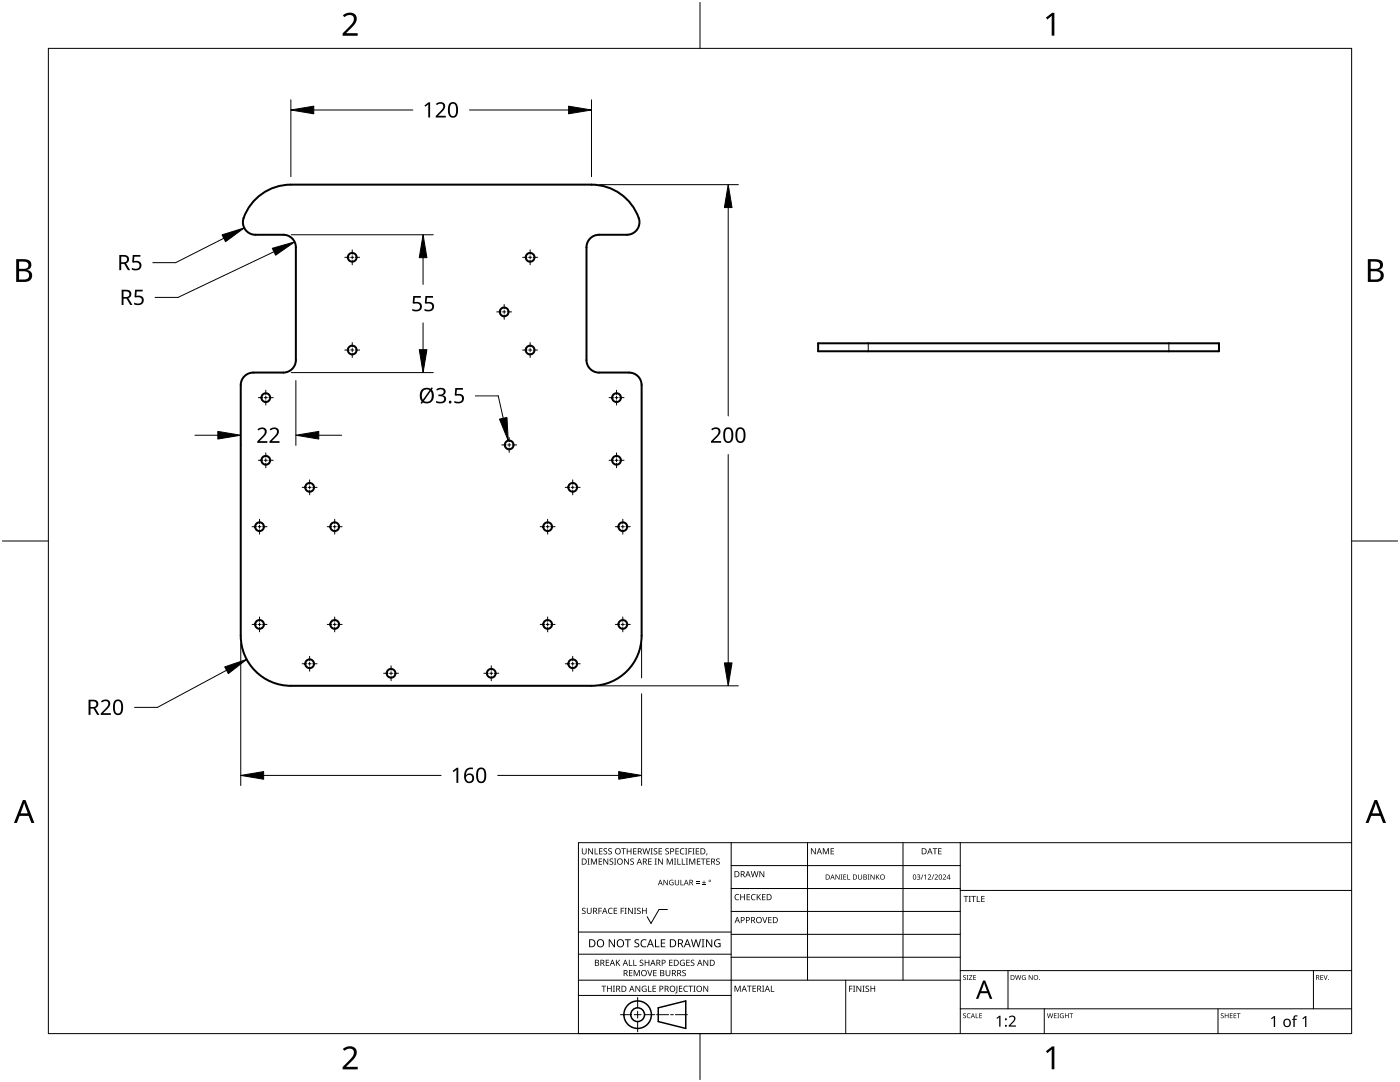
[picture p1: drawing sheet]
<svg xmlns="http://www.w3.org/2000/svg" width="279mm" height="216mm" viewBox="0 0 279 216" stroke-linecap="round" stroke-linejoin="round" font-family="sans-serif">
<g fill="none" stroke="#000" stroke-width=".4">
<path d="M51 39.7a10 10 0 0 1 7-2.9h60a9.7 9.7 0 0 1 9.6 7.5 2.5 2.5 0 0 1-2.5 2.5h-5.6a2.5 2.5 0 0 0-2.5 2.5v22.5a2.5 2.5 0 0 0 2.5 2.5h6a2.5 2.5 0 0 1 2.5 2.5v50a10 10 0 0 1-10 10h-60a10 10 0 0 1-10-10v-50a2.5 2.5 0 0 1 2.5-2.5h6a2.5 2.5 0 0 0 2.5-2.5v-22.5a2.5 2.5 0 0 0-2.5-2.5h-5.5a2.5 2.5 0 0 1-2.4-3.3 10 10 0 0 1 2.4-3.8zM163.3 68.5h80v1.6h-80z"/>
<circle cx="70.3" cy="51.3" r=".88"/>
<circle cx="105.8" cy="51.3" r=".88"/>
<circle cx="53" cy="79.3" r=".88"/>
<circle cx="70.3" cy="69.8" r=".88"/>
<circle cx="100.6" cy="62.2" r=".88"/>
<circle cx="105.8" cy="69.8" r=".88"/>
<circle cx="123" cy="79.3" r=".88"/>
<circle cx="53" cy="91.8" r=".88"/>
<circle cx="61.8" cy="97.2" r=".88"/>
<circle cx="101.6" cy="88.8" r=".88"/>
<circle cx="114.3" cy="97.2" r=".88"/>
<circle cx="123" cy="91.8" r=".88"/>
<circle cx="51.8" cy="105.1" r=".88"/>
<circle cx="66.8" cy="105.1" r=".88"/>
<circle cx="109.3" cy="105.1" r=".88"/>
<circle cx="124.3" cy="105.1" r=".88"/>
<circle cx="51.8" cy="124.6" r=".88"/>
<circle cx="61.8" cy="132.4" r=".88"/>
<circle cx="66.8" cy="124.6" r=".88"/>
<circle cx="78" cy="134.3" r=".88"/>
<circle cx="98" cy="134.3" r=".88"/>
<circle cx="109.3" cy="124.6" r=".88"/>
<circle cx="114.3" cy="132.4" r=".88"/>
<circle cx="124.3" cy="124.6" r=".88"/>
</g>
<path d="M173.3 68.5v1.6M233.3 68.5v1.6" fill="none" stroke="#000" stroke-width=".2"/>
<path d="M9.7 9.7h260v196.5h-260z" fill="none" stroke="#000" stroke-width=".2"/>
<path d="M139.7 .5v9.2M.5 108h9.2M269.7 108h9.2M139.7 206.2v9.2" fill="none" stroke="#000" stroke-width=".2"/>
<g fill="#000">
<path d="M68.4 3.1a1.64 1.64 0 0 1 2.8 .4 2.52 2.52 0 0 1-1.2 2.2l-.9 .9h2.3v.5h-3v-.4l1.2-1.2a1.95 1.95 0 0 0 .9-2.2 1.23 1.23 0 0 0-1.8 .1zM208.7 3.5l1.3-.9h.4v4.5h-.5v-4l-.9 .8zM68.4 209.3a1.64 1.64 0 0 1 2.8 .4 2.52 2.52 0 0 1-1.2 2.2l-.9 1h2.3v.5h-3v-.5l1.2-1.2a1.95 1.95 0 0 0 .9-2.1 1.23 1.23 0 0 0-1.8 .1zM208.7 209.8l1.3-1h.4v4.6h-.5v-4l-.9 .7z"/>
<path d="M3.2 51.7h1.3a1.28 1.28 0 0 1 1.7 1.3 1.04 1.04 0 0 1-.8 .9 1.23 1.23 0 0 1 1 1.5 1.23 1.23 0 0 1-1.6 .9h-1.6zM3.8 54.1v1.7h.9a.86 .86 0 0 0 1.1-.9 .86 .86 0 0 0-1.1-.8zM3.8 52.2v1.4h.8a.78 .78 0 0 0 1.1-.7 .78 .78 0 0 0-1.1-.7z"/>
<path d="M273 51.7h1.3a1.28 1.28 0 0 1 1.7 1.3 1.04 1.04 0 0 1-.9 .9 1.23 1.23 0 0 1 1 1.5 1.23 1.23 0 0 1-1.5 .9h-1.6zM273.6 54.1v1.7h.9a.86 .86 0 0 0 1.1-.9 .86 .86 0 0 0-1.2-.8zM273.6 52.2v1.4h.8a.78 .78 0 0 0 1-.7 .78 .78 0 0 0-1.1-.7z"/>
<path d="M4.6 159.6h.5l1.8 4.6h-.6l-.6-1.4h-1.8l-.5 1.4h-.6zM4.8 160.2l-.7 2.1h1.4z"/>
<path d="M274.3 159.6h.5l1.8 4.6h-.6l-.5-1.4h-1.8l-.6 1.4h-.6zM274.6 160.2l-.7 2.1h1.4z"/>
</g>
<g fill="none" stroke="#000" stroke-width=".2">
<path d="M145.9 168.1v38.1h-30.5v-38.1h154.3M145.9 172.7h45.7M145.9 177.3h45.7M161.2 168.1v27.5M180.2 168.1v27.5M191.6 168.1v38.1M191.6 177.7h78.1M115.4 198.6h30.5M115.4 195.6h76.2M115.4 190.4h30.5M115.4 186h30.5M127.3 199v2.1"/>
<path d="M133.2 181.5h-1.7l-1.6 2.8-.7-1.4M145.9 181.9h45.7M145.9 186.4h45.7M145.9 191h45.7M168.8 195.6v10.6M191.6 193.7h78.1M201.2 193.7v7.6M262.1 193.7v7.6M123.8 202.5h2.1M126.6 202.5h1.3M127.3 201.8v1.4M127.3 203.8v2.1"/>
<path d="M128.6 202.5h2.1M131 202.5h2.4M133.8 202.5h.6M134.8 202.5h2.4M191.6 201.3h78.1M208.4 201.3v4.9M243.1 201.3v4.9"/>
</g>
<g fill="#000">
<path d="M116.1 169.3h.2v.8a.32 .32 0 0 0 .3 .3 .32 .32 0 0 0 .3-.3v-.8h.2v.8a.47 .47 0 0 1-.5 .4 .47 .47 0 0 1-.5-.5zM117.3 171.3h.4l-.1 .1v1l.1 .1h-.4l.1-.1v-1zM117.4 169.3h.2l.6 1v-1h.1v1.2h-.1l-.7-1v1h-.1zM117.9 171.3h.3l.3 1 .4-1h.2v1.2h-.1v-1l-.4 1h-.1l-.4-1v1h-.2zM118.7 169.3h.1v1h.6v.2h-.7zM119.5 171.3h.7v.1h-.6v.4h.5v.2h-.5v.4h.6v.1h-.7zM119.6 169.3h.6v.1h-.5v.4h.5v.1h-.5v.4h.5v.2h-.6zM120.5 169.4l.4-.1h.3l-.1 .1a.25 .25 0 0 0-.4-.1 .25 .25 0 0 0 0 .4 .4 .4 0 0 1 .5 .3 .4 .4 0 0 1-.3 .5 .4 .4 0 0 1-.5-.2h.2a.27 .27 0 0 0 .4-.1 .27 .27 0 0 0-.3-.3l-.2-.2zM120.4 171.3h.2l.6 1v-1h.2v1.2h-.2l-.6-1v1h-.2zM121.4 169.4l.5-.1h.2v.1a.25 .25 0 0 0-.4-.1 .25 .25 0 0 0 0 .4 .4 .4 0 0 1 .4 .3 .4 .4 0 0 1-.2 .5 .4 .4 0 0 1-.5-.2h.1a.27 .27 0 0 0 .5-.1 .27 .27 0 0 0-.4-.3l-.2-.2zM121.7 171.4l.4-.1 .3 .1-.1 .1a.25 .25 0 0 0-.4-.1 .25 .25 0 0 0 0 .4 .4 .4 0 0 1 .5 .3 .4 .4 0 0 1-.3 .5 .4 .4 0 0 1-.5-.3l.2 .1a.27 .27 0 0 0 .4-.2 .27 .27 0 0 0-.3-.3l-.2-.2zM122.5 171.3h.5l-.2 .1v1l.2 .1h-.5l.2-.1v-1z"/>
<path d="M124 169.3h.9v.1h-.4v1.1h-.1v-1.1h-.4zM124.6 171.3h.1l.7 1v-1h.1v1.2h-.2l-.6-1v1h-.1zM125.1 169.3h.1v.5h.7v-.5h.1v1.2h-.1v-.6h-.7v.6h-.1zM125.8 171.4l.5-.1 .2 .1v.1a.25 .25 0 0 0-.4-.1 .25 .25 0 0 0 0 .4 .4 .4 0 0 1 .4 .3 .4 .4 0 0 1-.2 .5 .4 .4 0 0 1-.5-.3l.1 .1a.27 .27 0 0 0 .5-.2 .27 .27 0 0 0-.4-.3l-.2-.2zM126.4 169.3h.6v.1h-.5v.4h.5v.1h-.5v.4h.5v.2h-.6zM128.2 169.3h.2l.2 1 .3-1h.2l.2 1 .3-1h.1l-.3 1.2h-.1l-.3-1.1-.3 1.1h-.2zM129.4 171.3h.6v.1h-.5v.4h.5v.2h-.5v.4h.5v.1h-.6zM129.8 169.3h.5l-.2 .1v1l.2 .1h-.5l.2-.1v-1zM130.7 171.3h.4l-.1 .1v1l.1 .1h-.4l.1-.1v-1zM130.5 169.4l.4-.1h.3l-.1 .1a.25 .25 0 0 0-.4-.1 .25 .25 0 0 0 0 .4 .4 .4 0 0 1 .5 .3 .4 .4 0 0 1-.3 .5 .4 .4 0 0 1-.5-.2h.2a.27 .27 0 0 0 .4-.1 .27 .27 0 0 0-.3-.3l-.2-.2zM131.4 169.3h.7v.1h-.5v.4h.5v.1h-.5v.4h.5v.2h-.7zM131.3 171.3h.2l.7 1-.1-1h.2v1.2h-.2l-.6-1v1h-.2z"/>
<path d="M132.4 175.6h.2l.6 .9v-.9h.1v1h-.2l-.6-.9v.9h-.1zM132.8 169.4l.4-.1h.3l-.1 .1a.25 .25 0 0 0-.3-.1 .25 .25 0 0 0 0 .4 .4 .4 0 0 1 .4 .3 .4 .4 0 0 1-.3 .5 .4 .4 0 0 1-.4-.2h.1a.27 .27 0 0 0 .5-.1 .27 .27 0 0 0-.4-.3l-.2-.2zM133.1 171.3h.2l.4 1 .4-1h.2v1.2h-.2v-1l-.4 1h-.1l-.4-1v1h-.1zM133.7 175.7l.5-.2 .2 .1v.1a.45 .45 0 0 0-.7 .4 .45 .45 0 0 0 .6 .4v-.3h-.2v-.1h.3v.5a.6 .6 0 0 1-.8-.1 .6 .6 0 0 1 .1-.8zM134.5 171.3h.4l-.1 .1v1l.1 .1h-.4l.2-.1v-1zM135.2 171.3h.1v1.1h.6v.1h-.7zM134.8 169.3h.7v.1h-.6v.4h.5v.1h-.5v.4h.6v.2h-.7zM134.7 175.6h.1v.7a.28 .28 0 0 0 .3 .2 .28 .28 0 0 0 .3-.2v-.7h.1v.7a.42 .42 0 0 1-.4 .4 .42 .42 0 0 1-.4-.4zM135.8 175.6h.1v.9h.5v.1h-.6zM136.1 171.3h.1v1.1h.6v.1h-.7zM135.8 169.4l.5-.2 .3 .1-.1 .1a.49 .49 0 0 0-.7 .5 .49 .49 0 0 0 .8 .4 .52 .52 0 0 1-.7 .1 .52 .52 0 0 1-.2-.6zM136.7 169.3h.5l-.2 .1v1l.2 .1h-.5l.2-.1v-1z"/>
<path d="M136.9 171.3h.4l-.1 .1v1l.1 .1h-.4l.1-.1v-1zM137.4 169.3h.7v.1h-.6v.4h.5v.2h-.5v.5h-.1zM137.5 171.3h.3l.3 1 .4-1h.3v1.2h-.2v-1l-.4 1h-.1l-.4-1v1h-.2zM138.2 169.3h.4l-.1 .1v1l.1 .1h-.4l.1-.1v-1zM138.9 176.2h.7v.1h-.7zM138.9 175.9h.7v.1h-.7zM138.9 169.3h.6v.1h-.5v.4h.5v.1h-.5v.4h.5v.2h-.6zM139.1 171.3h.7v.1h-.6v.4h.5v.2h-.5v.4h.6v.1h-.7zM140.1 176.5h.8v.1h-.8zM139.9 171.3h.9v.1h-.4v1.1h-.1v-1.1h-.4zM140.4 175.7h.2v.3h.3v.2h-.3v.3h-.2v-.3h-.3v-.2h.3zM141 170.3h.2l-.3 .4z"/>
<path d="M141 171.3h.7v.1h-.6v.4h.5v.2h-.5v.4h.6v.1h-.7zM143 171.4l.4-.1 .2 .1v.1a.25 .25 0 0 0-.4-.1 .25 .25 0 0 0 0 .4 .4 .4 0 0 1 .5 .3 .4 .4 0 0 1-.3 .5 .4 .4 0 0 1-.5-.3l.2 .1a.27 .27 0 0 0 .4-.2 .27 .27 0 0 0-.3-.3l-.3-.2zM146.8 178.6l.4-.2 .3 .1v.1a.49 .49 0 0 0-.7 .4 .49 .49 0 0 0 .7 .5 .52 .52 0 0 1-.7 0 .52 .52 0 0 1-.2-.6zM147.7 178.4h.2v.5h.6v-.5h.2v1.2h-.2v-.5h-.6v.5h-.2zM149 178.4h.7v.1h-.5v.4h.4v.2h-.4v.4h.5v.1h-.7zM150 178.6l.5-.2 .3 .1-.1 .1a.49 .49 0 0 0-.7 .4 .49 .49 0 0 0 .8 .5 .52 .52 0 0 1-.7 0 .52 .52 0 0 1-.2-.6zM149.8 173.8h.2l.2 1.1 .3-1.1h.2l.3 1.1 .2-1.1h.2l-.3 1.2h-.2l-.3-1-.3 1h-.1zM151 178.4h.2v.6l.5-.6h.2l-.5 .5 .5 .7h-.2l-.4-.6-.1 .6h-.2zM151.6 173.8h.1l.7 1v-1h.1v1.2h-.2l-.6-1v1h-.1zM152.1 178.4h.7v.1h-.6v.4h.5v.2h-.5v.4h.6v.1h-.7zM161.8 169.3h.2l.7 1v-1h.1v1.2h-.2l-.6-1v1h-.2zM164.2 169.3h.2l.4 .9 .4-.9h.2v1.2h-.1v-1.1l-.4 1.1h-.1l-.4-1.1v1.1h-.2z"/>
<path d="M165.8 169.3h.6v.1h-.5v.4h.5v.1h-.5v.4h.5v.2h-.6zM166.7 174.5h.2l.5 .8v-.8h.2v1h-.2l-.5-.8v.8h-.2zM167.7 174.5h.4l-.1 .1v.8l.1 .1h-.4l.2-.1v-.8zM168.3 174.5h.6v.1h-.5v.3h.5v.1h-.5v.4h.5v.1h-.6zM169.1 174.5h.1v.9h.5v.1h-.6zM171.3 174.5h.1v.7a.26 .26 0 0 0 .3 .2 .26 .26 0 0 0 .2-.2v-.7h.1v.7a.39 .39 0 0 1-.3 .3 .39 .39 0 0 1-.4-.3zM173.2 174.5h.3l-.1 .1v.8l.1 .1h-.3l.1-.1v-.8zM173.7 174.5h.2l.5 .8v-.8h.1v1h-.1l-.6-.8v.8h-.1zM174.8 174.5h.1v.5l.6-.5-.4 .4 .5 .6h-.2l-.4-.5-.1 .5h-.1zM183 174.6a.32 .32 0 0 1 .5-.1 .32 .32 0 0 1 0 .5h-.1a.32 .32 0 0 1 .2 .4 .32 .32 0 0 1-.5 .1l-.1-.1a.26 .26 0 0 0 .4 .1 .26 .26 0 0 0 0-.4l-.3-.2a.23 .23 0 0 0 .4 0 .23 .23 0 0 0-.1-.4 .23 .23 0 0 0-.3 .2zM184.1 174.5h.2l-.4 1h-.1zM184.4 174.7l.4-.2v1h-.1v-.9l-.2 .2z"/>
<path d="M185.2 174.6a.37 .37 0 0 1 .6 0 .37 .37 0 0 1-.3 .6l-.2 .2h.5v.1h-.6l.2-.4a.27 .27 0 0 0 .3-.3 .27 .27 0 0 0-.4-.2zM186.3 174.5h.1l-.4 1h-.1zM186.1 169.3h.9v.1h-.3v1.1h-.2v-1.1h-.4zM186.5 174.6a.37 .37 0 0 1 .6 0 .37 .37 0 0 1-.2 .6l-.2 .2h.5v.1h-.7l.3-.4a.27 .27 0 0 0 .3-.3 .27 .27 0 0 0-.4-.2zM187.2 169.3h.7v.1h-.5v.4h.5v.1h-.5v.4h.5v.2h-.7zM188.2 174.6a.37 .37 0 0 1 .6 0 .37 .37 0 0 1-.3 .6l-.2 .2h.5v.1h-.7l.3-.4a.27 .27 0 0 0 .3-.3 .27 .27 0 0 0-.4-.2zM192.3 178.8h.9v.1h-.3v1.1h-.2v-1.1h-.4zM193.3 178.8h.5l-.2 .1v1l.2 .1h-.5l.2-.1v-1zM193.8 178.8h1v.1h-.4v1.1h-.2v-1.1h-.4zM194.9 178.8h.2v1.1h.5v.1h-.7zM195.8 178.8h.7v.1h-.5v.4h.5v.1h-.5v.5h.5v.1h-.7zM116.2 181.3l.4-.2 .3 .1-.1 .1a.25 .25 0 0 0-.4-.1 .25 .25 0 0 0 0 .4 .4 .4 0 0 1 .5 .3 .4 .4 0 0 1-.3 .5 .4 .4 0 0 1-.5-.2h.2a.27 .27 0 0 0 .4-.1 .27 .27 0 0 0-.3-.3l-.2-.2z"/>
<path d="M117.1 181.1h.2v.8a.32 .32 0 0 0 .3 .3 .32 .32 0 0 0 .3-.3v-.8h.2v.8a.47 .47 0 0 1-.5 .5 .47 .47 0 0 1-.5-.5zM119.4 181.1h.7v.2h-.5v.4h.5v.1h-.5v.6h-.2zM120 196.7h1v.1h-.4v1.1h-.2v-1.1h-.4zM120.9 191.5h.7v.1h-.6v.4h.5v.2h-.5v.4h.6v.1h-.7zM121.5 181.3l.4-.2 .4 .1-.1 .1a.49 .49 0 0 0-.7 .5 .49 .49 0 0 0 .7 .4 .52 .52 0 0 1-.6 .1 .52 .52 0 0 1-.3-.6zM121.1 196.7h.2v.5h.6v-.5h.2v1.2h-.2v-.6h-.6v.6h-.2zM121.5 187.4h.2l.9 1.3v-1.3h.1v1.6h-.2l-.8-1.3v1.3h-.2zM122.3 196.7h.4l-.1 .1v1l.1 .1h-.4l.2-.1v-1zM122.5 181.1h.7v.2h-.6v.4h.5v.1h-.5v.4h.6v.2h-.7zM122.9 191.5h.2v.6l.5-.6h.2l-.5 .5 .5 .7h-.2l-.4-.6-.1 .6h-.2zM123.9 181.1h.6v.2h-.5v.4h.5v.1h-.5v.6h-.1zM124.7 181.1h.4l-.2 .2v.9l.2 .2h-.4l.1-.2v-.9z"/>
<path d="M124.7 187.4h1.2v.2h-.5v1.4h-.2v-1.4h-.5zM125.5 191.5h.2v1.1h.5v.1h-.7zM125.5 193.6h.7v.1h-.5v.4h.5v.1h-.5v.4h.5v.2h-.7zM125.3 181.1h.2l.7 1.1-.1-1.1h.2v1.3h-.2l-.6-1v1h-.2zM126.4 191.5h.1v1.1h.6v.1h-.7zM126.5 181.1h.5l-.2 .2v.9l.2 .2h-.5l.2-.2v-.9zM126.5 193.6h.2l.4 1 .4-1h.2v1.2h-.2v-1.1l-.4 1.1h-.1l-.4-1.1v1.1h-.1zM126.7 187.6l.3-.2 .6 .1-.2 .1a.33 .33 0 0 0-.6 .2 .33 .33 0 0 0 .4 .4 .47 .47 0 0 1 .4 .6 .47 .47 0 0 1-.7 .2h-.3v-.2h.2a.35 .35 0 0 0 .6-.2 .35 .35 0 0 0-.5-.4l-.3-.2zM126.8 196.7h.2l.6 1v-1h.2v1.2h-.2l-.7-1 .1 1h-.2zM127.2 181.3l.4-.2 .3 .1-.1 .1a.25 .25 0 0 0-.4-.1 .25 .25 0 0 0 0 .4 .4 .4 0 0 1 .5 .3 .4 .4 0 0 1-.3 .5 .4 .4 0 0 1-.5-.2h.2a.27 .27 0 0 0 .4-.1 .27 .27 0 0 0-.3-.3l-.2-.2zM127.7 191.6l.4-.1 .3 .1-.1 .1a.25 .25 0 0 0-.3-.1 .25 .25 0 0 0 0 .4 .4 .4 0 0 1 .4 .3 .4 .4 0 0 1-.3 .5 .4 .4 0 0 1-.4-.3l.1 .1a.27 .27 0 0 0 .5-.2 .27 .27 0 0 0-.4-.3l-.2-.2zM128 187.6l.6-.2 .4 .1-.1 .2a.63 .63 0 0 0-.9 .5 .63 .63 0 0 0 1 .6v.2a.83 .83 0 0 1-1.1-.3 .83 .83 0 0 1 .1-1.1z"/>
<path d="M128.2 196.8l.6-.1 .2 .1v.1a.5 .5 0 0 0-.8 .4 .5 .5 0 0 0 .7 .5v-.4h-.3v-.1h.4v.6a.66 .66 0 0 1-.8-.2 .66 .66 0 0 1 0-.9zM128.1 181.1h.2v.6h.6v-.6h.2v1.3h-.2v-.6h-.6v.6h-.2zM129.2 193.6h.1l.4 1 .3-1h.2l-.4 1.2h-.2zM129.3 196.7h.2v1.1h.5v.1h-.7zM128.7 191.5h.1v.5h.6v-.5h.2v1.2h-.2v-.5h-.6v.5h-.1zM130.7 187.4h.2v1.4h.7v.2h-.9zM130.2 196.7h.7v.1h-.5v.4h.5v.1h-.5v.5h.5v.1h-.7zM130.4 193.6h.6v.1h-.5v.4h.5v.1h-.5v.4h.5v.2h-.6zM131.9 187.4h.9v.2h-.7v.5h.6v.2h-.6v.5h.7v.2h-.9zM132.8 193.6h.2v.7a.32 .32 0 0 0 .3 .4 .32 .32 0 0 0 .3-.4v-.7h.2v.7a.47 .47 0 0 1-.5 .5 .47 .47 0 0 1-.5-.5zM133.5 191.5h.7v.1h-.5v.4h.5v.2h-.5v.4h.5v.1h-.7zM135 196.7h.2v1.3l-.1 .2h-.3l-.1-.1 .3-.2z"/>
<path d="M135.5 196.7h.7v.1h-.5v.4h.4v.1h-.4v.5h.5v.1h-.7zM135.8 191.7l.5-.2 .4 .1-.1 .1a.5 .5 0 0 0-.8 .4 .5 .5 0 0 0 .7 .5v-.4h-.2v-.1h.4v.6a.66 .66 0 0 1-.9-.1 .66 .66 0 0 1 0-.9zM136.2 193.7l.4-.2 .3 .1-.1 .1a.25 .25 0 0 0-.4-.1 .25 .25 0 0 0 0 .4 .4 .4 0 0 1 .5 .3 .4 .4 0 0 1-.3 .5 .4 .4 0 0 1-.5-.2h.2a.27 .27 0 0 0 .5-.1 .27 .27 0 0 0-.4-.3l-.2-.2zM136.5 196.8l.5-.1 .3 .1-.1 .1a.49 .49 0 0 0-.7 .4 .49 .49 0 0 0 .8 .4 .52 .52 0 0 1-.7 .1 .52 .52 0 0 1-.2-.6zM137 191.5h.6v.1h-.5v.4h.5v.2h-.5v.4h.5v.1h-.6zM137.4 196.7h.9v.1h-.4v1.1h-.1v-1.1h-.4zM137.9 191.6l.4-.1 .3 .1-.1 .1a.25 .25 0 0 0-.4-.1 .25 .25 0 0 0 0 .4 .4 .4 0 0 1 .5 .3 .4 .4 0 0 1-.3 .5 .4 .4 0 0 1-.5-.3l.2 .1a.27 .27 0 0 0 .4-.2 .27 .27 0 0 0-.3-.3l-.2-.2zM138.4 196.7h.4l-.1 .1v1l.1 .1h-.4l.1-.1v-1zM137.9 187.4h.2l.3 1.4 .4-1.4h.2l.4 1.4 .3-1.4h.2l-.4 1.6h-.2l-.4-1.3-.4 1.3h-.2zM140 187.4h.6l-.2 .2v1.3l.2 .1h-.6l.2-.1v-1.3zM140.4 196.7h.1l.7 1v-1h.1v1.2h-.1l-.7-1v1h-.1zM140.4 191.5h.2l.6 1v-1h.1v1.2h-.1l-.7-1v1h-.1z"/>
<path d="M140.9 187.4h.2l.9 1.3v-1.3h.1v1.6h-.2l-.8-1.3v1.3h-.2zM142.7 187.6l.7-.2 .4 .1-.1 .2a.65 .65 0 0 0-1 .5 .65 .65 0 0 0 .9 .6v-.4h-.3v-.2h.5v.7a.86 .86 0 0 1-1.1-.1 .86 .86 0 0 1 0-1.2zM146.6 196.7h.2l.4 1 .4-1h.2v1.2h-.1v-1.1l-.4 1.1h-.2l-.4-1.1v1.1h-.1zM149.1 196.7h.9v.1h-.4v1.1h-.1v-1.1h-.4zM150.2 196.7h.7v.1h-.6v.4h.5v.1h-.5v.5h.6v.1h-.7zM152.1 183h.2l.3 1 .4-1h.1l-.4 1.2h-.1zM152.1 196.7h.4l-.1 .1v1l.1 .1h-.4l.1-.1v-1zM153.8 196.7h.2v1.1h.5v.1h-.7zM153.3 183h.7v.1h-.5v.4h.5v.1h-.5v.5h.5v.1h-.7zM169.5 196.7h.6v.1h-.5v.5h.5v.1h-.5v.5h-.1zM170.2 196.7h.5l-.2 .1v1l.2 .1h-.5l.2-.1v-1zM170.9 196.7h.2l.6 1v-1h.2v1.2h-.2l-.6-1v1h-.2z"/>
<path d="M172.1 196.7h.5l-.2 .1v1l.2 .1h-.5l.2-.1v-1zM172.8 196.8l.4-.1h.2v.2a.25 .25 0 0 0-.4-.1 .25 .25 0 0 0 0 .4 .4 .4 0 0 1 .5 .3 .4 .4 0 0 1-.3 .4 .4 .4 0 0 1-.5-.2l.2 .1a.27 .27 0 0 0 .4-.2 .27 .27 0 0 0-.3-.3l-.3-.2zM173.7 196.7h.2v.5h.6v-.5h.2v1.2h-.2v-.6h-.6v.6h-.2zM192.2 194.7l.4-.1h.2l-.1 .1a.24 .24 0 0 0-.3 0 .24 .24 0 0 0-.1 .3 .24 .24 0 0 0 .4 .1 .31 .31 0 0 1 0 .4 .31 .31 0 0 1-.5-.1 .24 .24 0 0 0 .3 .1 .24 .24 0 0 0 .1-.3l-.4-.3zM192.9 194.6h.4l-.1 .1v.7l.1 .1h-.4l.1-.1v-.7zM193.4 194.6h.6l-.5 .8h.6v.1h-.7l.5-.8h-.5zM194.2 194.6h.6v.1h-.4v.3h.4v.1h-.4v.3h.4v.1h-.6zM202.6 194.6h.1l.2 .8 .2-.8h.2l.2 .8 .2-.8h.1l-.2 .9h-.2l-.2-.8-.2 .8h-.2zM204 194.7l.4-.1h.3l-.1 .1a.4 .4 0 0 0-.6 .4 .4 .4 0 0 0 .6 .3v-.3l-.2-.1h.3v.5a.53 .53 0 0 1-.7-.1 .53 .53 0 0 1 0-.7zM205.3 194.6h.1l.6 .8v-.8h.1v.9h-.2l-.5-.8v.8h-.1zM263.5 194.6h.6v.1h-.5v.3h.4v.1h-.4v.3h.5v.1h-.6zM264.1 194.6h.2l.2 .8 .3-.8h.2l-.4 .9h-.1z"/>
<path d="M192.2 202.3l.4-.1h.2l-.1 .1a.24 .24 0 0 0-.3 0 .24 .24 0 0 0-.1 .3 .24 .24 0 0 0 .4 .1 .31 .31 0 0 1 0 .5 .31 .31 0 0 1-.5-.2 .24 .24 0 0 0 .3 .1 .24 .24 0 0 0 .1-.3l-.4-.2zM193.1 202.3l.3-.1h.3l-.1 .1a.39 .39 0 0 0-.5 .4 .39 .39 0 0 0 .5 .3 .46 .46 0 0 1-.6 0 .46 .46 0 0 1 .1-.7zM194.7 202.2h.1v.8h.5v.2h-.6zM195.4 202.2h.6v.1h-.4v.3h.4v.1h-.4v.4h.4v.1h-.6zM198.9 203.1l.5-.4h.3v2.2h-.3v-1.9l-.4 .3zM201.3 202.9a.76 .76 0 0 1 1.2 0 .76 .76 0 0 1-.3 1.1l-.6 .6h1.1v.3h-1.4v-.3l.8-.8a.52 .52 0 0 0 .2-.8 .52 .52 0 0 0-.8 .1zM209 202.2h.1l.2 .8 .2-.8h.1l.3 .8 .2-.8h.1l-.3 1h-.1l-.2-.9-.3 .9h-.1zM210.3 202.2h.6v.1h-.4v.3h.3v.1h-.3v.4h.4v.1h-.6zM211 202.2h.4l-.2 .1v.8l.2 .1h-.4l.1-.1v-.8zM211.6 202.3l.7-.1-.1 .1a.4 .4 0 0 0-.6 .4 .4 .4 0 0 0 .6 .3v-.2l-.2-.2h.3v.5a.53 .53 0 0 1-.7-.1 .53 .53 0 0 1 0-.7zM212.5 202.2h.2v.4h.5v-.4h.1v1h-.1v-.5h-.5v.5h-.2zM213.4 202.2h.8v.1h-.3v.9h-.2v-.9h-.3z"/>
<path d="M243.7 202.3l.3-.1h.2v.1a.24 .24 0 0 0-.3 0 .24 .24 0 0 0-.1 .3 .24 .24 0 0 0 .3 .1 .31 .31 0 0 1 0 .5 .31 .31 0 0 1-.5-.2 .24 .24 0 0 0 .4 .1 .24 .24 0 0 0 0-.3l-.3-.2zM244.4 202.2h.2v.4h.5v-.4h.1v1h-.1v-.5h-.5v.5h-.2zM245.4 202.2h.6v.1h-.4v.3h.4v.1h-.4v.4h.4v.1h-.6zM246.2 202.2h.5v.1h-.4v.3h.4v.1h-.4v.4h.4v.1h-.5zM246.8 202.2h.8v.1h-.3v.9h-.2v-.9h-.3zM253.7 203.2l.6-.5h.2v2.2h-.3v-1.9l-.4 .4zM258.2 202.7l.3-.1h.5l-.1 .3-.4-.1-.1 .2v.3h.4v.2h-.4v1.4h-.3v-1.4h-.3l.3-.2zM259.9 203.2l.6-.5h.2v2.2h-.2v-1.9l-.5 .4z"/>
<path d="M116.1 171.3h.4a.61 .61 0 0 1 .6 .6 .61 .61 0 0 1-.6 .6h-.4zM116.3 171.4v1h.1a.48 .48 0 0 0 .5-.5 .48 .48 0 0 0-.4-.5z"/>
<path d="M122.7 169.9a.61 .61 0 0 1 1.2 0 .61 .61 0 0 1-1.2 0zM122.9 169.9a.45 .45 0 0 0 .9 0 .45 .45 0 0 0-.9 0z"/>
<path d="M123.1 171.9a.61 .61 0 0 1 1.2 0 .61 .61 0 0 1-1.2 0zM123.3 171.9a.45 .45 0 0 0 .9 0 .45 .45 0 0 0-.9 0z"/>
<path d="M127.3 169.3h.3a.35 .35 0 0 1 .5 .2 .35 .35 0 0 1-.3 .4l.4 .6h-.2l-.3-.5h-.3v.5h-.1zM127.4 169.4v.4h.2a.23 .23 0 0 0 .3-.2 .23 .23 0 0 0-.3-.2z"/>
<path d="M127.5 171.3h.2l.4 1.2h-.1l-.2-.4h-.4l-.2 .4h-.1zM127.6 171.5l-.2 .5h.4z"/>
<path d="M128.3 171.3h.3a.35 .35 0 0 1 .5 .2 .35 .35 0 0 1-.3 .5l.4 .5h-.2l-.3-.5h-.2v.5h-.2zM128.5 171.4v.5h.1a.23 .23 0 0 0 .3-.2 .23 .23 0 0 0-.3-.3z"/>
<path d="M131.7 175.5h.1l.5 1.1h-.2l-.1-.3h-.4l-.2 .3h-.1zM131.8 175.7l-.2 .5h.3z"/>
<path d="M133.8 169.3h.3a.41 .41 0 0 1 .4 .5 .41 .41 0 0 1-.6 .2v.5h-.1zM133.9 169.4v.5a.29 .29 0 0 0 .5-.3 .29 .29 0 0 0-.5-.2z"/>
<path d="M136.9 175.5h.1l.4 1.1h-.1l-.1-.3h-.5l-.1 .3h-.1zM137 175.7l-.2 .5h.3z"/>
<path d="M137.6 175.6h.3a.31 .31 0 0 1 .4 .2 .31 .31 0 0 1-.2 .4l.3 .4h-.2l-.3-.4h-.2v.4h-.1zM137.7 175.7v.4h.2a.21 .21 0 0 0 .2-.2 .21 .21 0 0 0-.2-.2z"/>
<path d="M139.8 169.3h.4a.61 .61 0 0 1 .6 .6 .61 .61 0 0 1-.7 .6h-.3zM140 169.4v.9h.1a.48 .48 0 0 0 .5-.4 .48 .48 0 0 0-.4-.5z"/>
<path d="M141.4 175.8a.25 .25 0 0 1 .5 0 .25 .25 0 0 1-.5 0zM141.5 175.8a.15 .15 0 0 0 .3 0 .15 .15 0 0 0-.3 0z"/>
<path d="M141.9 171.3h.4a.35 .35 0 0 1 .4 .2 .35 .35 0 0 1-.2 .5l.3 .5h-.2l-.3-.5h-.2v.5h-.2zM142.1 171.4v.5h.2a.23 .23 0 0 0 .2-.2 .23 .23 0 0 0-.3-.3z"/>
<path d="M146.6 173.8h.4a.61 .61 0 0 1 .6 .6 .61 .61 0 0 1-.7 .6h-.3zM146.7 174v.9h.2a.48 .48 0 0 0 .5-.5 .48 .48 0 0 0-.5-.4z"/>
<path d="M147.8 173.8h.4a.35 .35 0 0 1 .4 .3 .35 .35 0 0 1-.2 .4l.3 .5h-.2l-.3-.5h-.2v.5h-.2zM148 174v.4h.2a.23 .23 0 0 0 .3-.2 .23 .23 0 0 0-.3-.2z"/>
<path d="M149.2 173.8h.1l.5 1.2h-.1l-.2-.3h-.5l-.1 .3h-.2zM149.3 174l-.2 .5h.4z"/>
<path d="M153 178.4h.4a.61 .61 0 0 1 .6 .6 .61 .61 0 0 1-.6 .6h-.4zM153.2 178.5v1h.1a.48 .48 0 0 0 .5-.5 .48 .48 0 0 0-.4-.5z"/>
<path d="M163.4 169.2h.2l.5 1.3h-.2l-.2-.4h-.4l-.2 .4h-.1zM163.5 169.4l-.2 .6h.4z"/>
<path d="M164.8 174.5h.3a.51 .51 0 0 1 .5 .5 .51 .51 0 0 1-.5 .5h-.3zM164.9 174.6v.8h.4l.2-.3-.1-.3z"/>
<path d="M166.1 174.5h.1l.4 1h-.1l-.2-.3h-.4l-.1 .3h-.1zM166.1 174.6l-.1 .5h.3z"/>
<path d="M170.2 174.5h.3a.51 .51 0 0 1 .5 .5 .51 .51 0 0 1-.5 .5h-.3zM170.4 174.6v.8h.3l.2-.3v-.3z"/>
<path d="M172.3 174.5h.3a.26 .26 0 0 1 .4 .1 .26 .26 0 0 1-.2 .4 .28 .28 0 0 1 .2 .3 .28 .28 0 0 1-.3 .2h-.4zM172.4 175v.4h.2a.19 .19 0 0 0 .3-.2 .19 .19 0 0 0-.3-.2zM172.4 174.6v.3h.2a.17 .17 0 0 0 .3-.1 .18 .18 0 0 0-.3-.2z"/>
<path d="M175.6 175a.51 .51 0 0 1 1 0 .51 .51 0 0 1-1 0zM175.8 175a.38 .38 0 0 0 .7 0 .38 .38 0 0 0-.7 0z"/>
<path d="M182.3 174.6h.4l.2 .5a.38 .38 0 0 1-.5 .4 .38 .38 0 0 1-.2-.6zM182.4 174.6v.1a.39 .39 0 0 0-.1 .4 .39 .39 0 0 0 .3 .3 .4 .4 0 0 0 .2-.5 .4 .4 0 0 0-.4-.3z"/>
<path d="M184 169.3h.3a.61 .61 0 0 1 .6 .6 .61 .61 0 0 1-.6 .6h-.3zM184.1 169.4v.9h.2a.48 .48 0 0 0 .5-.4 .48 .48 0 0 0-.5-.5z"/>
<path d="M185.5 169.2h.1l.5 1.3h-.1l-.2-.4h-.5l-.1 .4h-.2zM185.6 169.4l-.2 .6h.4z"/>
<path d="M187.5 174.6h.4l.1 .5a.38 .38 0 0 1-.4 .4 .38 .38 0 0 1-.3-.6zM187.5 174.6v.1a.39 .39 0 0 0-.1 .4 .39 .39 0 0 0 .4 .3 .4 .4 0 0 0 .1-.5 .4 .4 0 0 0-.4-.3z"/>
<path d="M189.4 174.5h.1v.7h.2l-.2 .3h-.1v-.2h-.5zM189.4 174.6l-.4 .6h.4z"/>
<path d="M118.4 181.1h.3a.35 .35 0 0 1 .4 .3 .35 .35 0 0 1-.2 .4l.3 .6h-.1l-.3-.5h-.3v.5h-.1zM118.5 181.3v.4h.2a.23 .23 0 0 0 .3-.2 .23 .23 0 0 0-.3-.2z"/>
<path d="M118.7 191.5h.4a.31 .31 0 0 1 .4 .2 .31 .31 0 0 1-.2 .4 .33 .33 0 0 1 .3 .4 .33 .33 0 0 1-.4 .2h-.5zM118.9 192.2v.4h.2a.23 .23 0 0 0 .3-.2 .23 .23 0 0 0-.3-.2zM118.9 191.6v.4h.2a.21 .21 0 0 0 .3-.2 .21 .21 0 0 0-.3-.2z"/>
<path d="M117.6 187.4h.5a.79 .79 0 0 1 .7 .8 .79 .79 0 0 1-.8 .8h-.4zM117.8 187.6v1.2h.2a.62 .62 0 0 0 .6-.6 .62 .62 0 0 0-.6-.6z"/>
<path d="M119.8 191.5h.4a.35 .35 0 0 1 .4 .3 .35 .35 0 0 1-.2 .4l.3 .5h-.2l-.3-.5h-.2v.5h-.2zM120 191.6v.5h.2a.23 .23 0 0 0 .3-.2 .23 .23 0 0 0-.3-.3z"/>
<path d="M119.3 187.6a.77 .77 0 0 1 1.1 .1 .77 .77 0 0 1-.2 1.1 .77 .77 0 0 1-1-.2l-.1-.6zM119.5 187.7a.63 .63 0 0 0-.2 .8 .63 .63 0 0 0 .8 .3 .63 .63 0 0 0 .2-.9 .63 .63 0 0 0-.8-.2z"/>
<path d="M120.6 181.1h.2l.4 1.3h-.1l-.2-.4h-.4l-.2 .4h-.1zM120.7 181.3l-.2 .6h.4z"/>
<path d="M122.1 191.5h.2l.5 1.2h-.2l-.1-.3h-.5l-.2 .3h-.1zM122.2 191.7l-.2 .5h.4z"/>
<path d="M123 196.7h.3a.35 .35 0 0 1 .4 .2 .35 .35 0 0 1-.2 .5l.3 .5h-.1l-.3-.5h-.3v.5h-.1zM123.1 196.8v.5h.2a.23 .23 0 0 0 .3-.3 .23 .23 0 0 0-.3-.2z"/>
<path d="M123.3 187.6a.77 .77 0 0 1 1.1 .1 .77 .77 0 0 1-.2 1.1 .77 .77 0 0 1-1.1-.2v-.6zM123.5 187.7a.63 .63 0 0 0-.2 .8 .63 .63 0 0 0 .8 .3 .63 .63 0 0 0 .2-.9 .63 .63 0 0 0-.8-.2z"/>
<path d="M124.5 193.6h.3a.35 .35 0 0 1 .4 .2 .35 .35 0 0 1-.2 .4l.3 .6h-.1l-.3-.5h-.3v.5h-.1zM124.6 193.7v.4h.2a.23 .23 0 0 0 .3-.2 .23 .23 0 0 0-.3-.2z"/>
<path d="M124 196.7h.4a.61 .61 0 0 1 .6 .6 .61 .61 0 0 1-.6 .6h-.4zM124.2 196.8v1h.2a.48 .48 0 0 0 .5-.5 .48 .48 0 0 0-.5-.5z"/>
<path d="M124.7 191.5h.2l.4 1.2h-.1l-.2-.3h-.4l-.2 .3h-.1zM124.8 191.7l-.2 .5h.4z"/>
<path d="M126 196.7h.2l.4 1.2h-.1l-.2-.4h-.4l-.2 .4h-.1zM126.1 196.8l-.2 .6h.4z"/>
<path d="M127.9 194.2a.61 .61 0 0 1 1.2 0 .61 .61 0 0 1-1.2 0zM128.1 194.2a.45 .45 0 0 0 .9 0 .45 .45 0 0 0-.9 0z"/>
<path d="M129.7 187.4h.2l.6 1.6h-.2l-.2-.5h-.6l-.2 .5h-.2zM129.8 187.6l-.3 .7h.5z"/>
<path d="M130.2 191.5h.2l.4 1.2h-.1l-.2-.3h-.4l-.2 .3h-.1zM130.3 191.7l-.2 .5h.4z"/>
<path d="M131 191.5h.3a.35 .35 0 0 1 .5 .3 .35 .35 0 0 1-.3 .4l.4 .5h-.2l-.3-.5h-.2v.5h-.2zM131.2 191.6v.5h.1a.23 .23 0 0 0 .3-.2 .23 .23 0 0 0-.3-.3z"/>
<path d="M131.8 193.6h.3a.31 .31 0 0 1 .4 .1 .31 .31 0 0 1-.2 .4 .33 .33 0 0 1 .3 .4 .33 .33 0 0 1-.4 .3h-.4zM131.9 194.2v.4h.3a.23 .23 0 0 0 .2-.2 .23 .23 0 0 0-.3-.2zM131.9 193.7v.4h.2a.21 .21 0 0 0 .3-.2 .21 .21 0 0 0-.3-.2z"/>
<path d="M131.6 196.7h.3a.41 .41 0 0 1 .5 .5 .41 .41 0 0 1-.6 .2v.5h-.2zM131.8 196.8v.5a.29 .29 0 0 0 .4-.2 .29 .29 0 0 0-.4-.3z"/>
<path d="M132.6 196.7h.4a.35 .35 0 0 1 .4 .2 .35 .35 0 0 1-.2 .5l.3 .5h-.2l-.3-.5h-.2v.5h-.2zM132.8 196.8v.5h.2a.23 .23 0 0 0 .3-.3 .23 .23 0 0 0-.3-.2z"/>
<path d="M132.1 191.5h.3a.41 .41 0 0 1 .4 .5 .41 .41 0 0 1-.6 .3v.4h-.1zM132.2 191.6v.5a.29 .29 0 0 0 .5-.2 .29 .29 0 0 0-.5-.3z"/>
<path d="M134.1 193.6h.3a.35 .35 0 0 1 .5 .2 .35 .35 0 0 1-.3 .4l.4 .6h-.2l-.3-.5h-.2v.5h-.2zM134.3 193.7v.4h.1a.23 .23 0 0 0 .3-.2 .23 .23 0 0 0-.3-.2z"/>
<path d="M133.6 197.3a.61 .61 0 0 1 1.2 0 .61 .61 0 0 1-1.2 0zM133.8 197.3a.45 .45 0 0 0 .9 0 .45 .45 0 0 0-.9 0z"/>
<path d="M133.7 187.4h.5a.79 .79 0 0 1 .7 .8 .79 .79 0 0 1-.8 .8h-.4zM133.9 187.6v1.2h.2a.62 .62 0 0 0 .6-.6 .62 .62 0 0 0-.6-.6z"/>
<path d="M135.2 193.6h.3a.35 .35 0 0 1 .4 .2 .35 .35 0 0 1-.2 .4l.3 .6h-.2l-.2-.5h-.3v.5h-.1zM135.3 193.7v.4h.2a.23 .23 0 0 0 .3-.2 .23 .23 0 0 0-.3-.2z"/>
<path d="M134.5 191.5h.4a.61 .61 0 0 1 .6 .6 .61 .61 0 0 1-.7 .6h-.3zM134.6 191.6v1h.2a.48 .48 0 0 0 .5-.5 .48 .48 0 0 0-.5-.5z"/>
<path d="M135.3 187.4h.4a.45 .45 0 0 1 .6 .3 .45 .45 0 0 1-.3 .6l.4 .7h-.2l-.4-.6h-.3v.6h-.2zM135.5 187.6v.6h.2a.3 .3 0 0 0 .4-.3 .3 .3 0 0 0-.4-.3z"/>
<path d="M137.1 187.4h.2l.6 1.6h-.2l-.2-.5h-.7l-.1 .5h-.2zM137.2 187.6l-.3 .7h.5z"/>
<path d="M139.6 191.5h.1l.5 1.2h-.2l-.1-.3h-.5l-.1 .3h-.2zM139.7 191.7l-.2 .5h.4z"/>
<path d="M138.9 197.3a.61 .61 0 0 1 1.2 0 .61 .61 0 0 1-1.2 0zM139.1 197.3a.45 .45 0 0 0 .9 0 .45 .45 0 0 0-.9 0z"/>
<path d="M141.7 191.5h.3a.61 .61 0 0 1 .6 .6 .61 .61 0 0 1-.6 .6h-.3zM141.8 191.6v1h.2a.48 .48 0 0 0 .5-.5 .48 .48 0 0 0-.5-.5z"/>
<path d="M147.1 183h.1l.5 1.2h-.2l-.1-.4h-.5l-.2 .4h-.1zM147.1 183.1l-.2 .6h.4z"/>
<path d="M147.8 183h.4a.41 .41 0 0 1 .4 .5 .41 .41 0 0 1-.6 .2v.5h-.2zM148 183.1v.5a.29 .29 0 0 0 .5-.2 .29 .29 0 0 0-.5-.3z"/>
<path d="M148.5 196.7h.1l.5 1.2h-.2l-.1-.4h-.5l-.2 .4h-.1zM148.5 196.8l-.2 .6h.4z"/>
<path d="M148.9 183h.3a.41 .41 0 0 1 .4 .5 .41 .41 0 0 1-.6 .2v.5h-.1zM149 183.1v.5a.29 .29 0 0 0 .5-.2 .29 .29 0 0 0-.5-.3z"/>
<path d="M149.9 183h.3a.35 .35 0 0 1 .5 .2 .35 .35 0 0 1-.3 .5l.4 .5h-.2l-.3-.5h-.2v.5h-.2zM150.1 183.1v.5h.1a.23 .23 0 0 0 .3-.3 .23 .23 0 0 0-.3-.2z"/>
<path d="M151.1 196.7h.4a.35 .35 0 0 1 .4 .2 .35 .35 0 0 1-.2 .5l.3 .5h-.2l-.3-.5h-.2v.5h-.2zM151.3 196.8v.5h.2a.23 .23 0 0 0 .2-.3 .23 .23 0 0 0-.2-.2z"/>
<path d="M150.8 183.6a.61 .61 0 0 1 1.2 0 .61 .61 0 0 1-1.2 0zM151.1 183.6a.45 .45 0 0 0 .9 0 .45 .45 0 0 0-.9 0z"/>
<path d="M153.1 196.7h.1l.5 1.2h-.2l-.1-.4h-.5l-.2 .4h-.1zM153.1 196.8l-.2 .6h.4z"/>
<path d="M154.3 183h.3a.61 .61 0 0 1 .6 .6 .61 .61 0 0 1-.6 .6h-.3zM154.4 183.1v1h.2a.48 .48 0 0 0 .5-.5 .48 .48 0 0 0-.5-.5z"/>
<path d="M196.2 195.7h.4l1.4 3.6h-.4l-.5-1.1h-1.4l-.5 1.1h-.4zM196.4 196.1l-.6 1.7h1.2z"/>
<path d="M201.7 194.6h.3a.49 .49 0 0 1 .5 .5 .49 .49 0 0 1-.5 .4h-.3zM201.8 194.7v.7h.4l.1-.2v-.3z"/>
<path d="M206.2 195.1a.5 .5 0 0 1 1 0 .5 .5 0 0 1-1 0zM206.4 195.1a.36 .36 0 0 0 .7 0 .36 .36 0 0 0-.7 0z"/>
<path d="M262.7 194.6h.2a.28 .28 0 0 1 .4 .1 .28 .28 0 0 1-.2 .4l.3 .4h-.2l-.2-.4h-.2v.4h-.1zM262.8 194.7v.3h.1a.19 .19 0 0 0 .3-.2 .19 .19 0 0 0-.3-.1z"/>
<path d="M194.1 202.2l.5 1-.3-.3h-.3l-.3 .3zM194.2 202.3l-.2 .4h.3z"/>
<path d="M256.3 203.5a.81 .81 0 0 1 1.2 .1 .81 .81 0 0 1-.2 1.1 .81 .81 0 0 1-1.1-.2l-.1-.6zM256.6 203.6a.6 .6 0 0 0-.2 .8 .6 .6 0 0 0 .8 .2l.1-.2a.56 .56 0 0 0 0-.7 .56 .56 0 0 0-.7-.1z"/>
<circle cx="207.5" cy="195.5" r=".09"/>
<circle cx="265.1" cy="195.5" r=".09"/>
<circle cx="200.8" cy="204.7" r=".2"/>
<circle cx="200.8" cy="203.4" r=".2"/>
</g>
<g fill="none" stroke="#000" stroke-width=".3">
<path d="M131.4 201.1l5.5-1.4v5.5l-5.5-1.4z"/>
<circle cx="127.3" cy="202.5" r="1.37"/>
<circle cx="127.3" cy="202.5" r="2.74"/>
</g>
<g fill="none" stroke="#000" stroke-width=".2">
<path d="M68.8 51.3h.9M70 51.3h.6M70.3 49.9v.8M70.3 51v.7M70.3 52v.8M70.9 51.3h.9M104.3 51.3h.9M105.5 51.3h.6M105.8 49.9v.8M105.8 51v.7M105.8 52v.8M106.4 51.3h.9"/>
<path d="M51.6 79.3h.8M52.7 79.3h.7M53 77.9v.8M53 79v.7M53 80v.8M53.7 79.3h.8M68.8 69.8h.9M70 69.8h.6M70.3 68.4v.8M70.3 69.5v.7M70.3 70.5v.8M70.9 69.8h.9"/>
<path d="M99.1 62.2h.9M100.3 62.2h.6M100.6 60.7v.9M100.6 61.9v.6M100.6 62.8v.9M101.2 62.2h.9M104.3 69.8h.9M105.5 69.8h.6M105.8 68.4v.8M105.8 69.5v.7M105.8 70.5v.8M106.4 69.8h.9"/>
<path d="M121.6 79.3h.8M122.7 79.3h.7M123 77.9v.8M123 79v.7M123 80v.8M123.7 79.3h.8M51.6 91.8h.8M52.7 91.8h.7M53 90.4v.8M53 91.5v.7M53 92.5v.8M53.7 91.8h.8"/>
<path d="M60.3 97.2h.9M61.5 97.2h.6M61.8 95.8v.8M61.8 96.9v.7M61.8 97.9v.8M62.4 97.2h.9M100.1 88.8h.9M101.3 88.8h.6M101.6 87.3v.9M101.6 88.5v.6M101.6 89.4v.9M102.2 88.8h.9"/>
<path d="M112.8 97.2h.9M114 97.2h.6M114.3 95.8v.8M114.3 96.9v.7M114.3 97.9v.8M114.9 97.2h.9M121.6 91.8h.8M122.7 91.8h.7M123 90.4v.8M123 91.5v.7M123 92.5v.8M123.7 91.8h.8"/>
<path d="M50.3 105.1h.9M51.5 105.1h.6M51.8 103.6v.9M51.8 104.8v.6M51.8 105.7v.9M52.4 105.1h.9M65.3 105.1h.9M66.5 105.1h.6M66.8 103.6v.9M66.8 104.8v.6M66.8 105.7v.9M67.4 105.1h.9"/>
<path d="M107.8 105.1h.9M109 105.1h.6M109.3 103.6v.9M109.3 104.8v.6M109.3 105.7v.9M109.9 105.1h.9M122.8 105.1h.9M124 105.1h.6M124.3 103.6v.9M124.3 104.8v.6M124.3 105.7v.9M124.9 105.1h.9"/>
<path d="M50.3 124.6h.9M51.5 124.6h.6M51.8 123.1v.9M51.8 124.3v.6M51.8 125.2v.9M52.4 124.6h.9M60.3 132.4h.9M61.5 132.4h.6M61.8 131v.8M61.8 132.1v.7M61.8 133.1v.8M62.4 132.4h.9"/>
<path d="M65.3 124.6h.9M66.5 124.6h.6M66.8 123.1v.9M66.8 124.3v.6M66.8 125.2v.9M67.4 124.6h.9M76.6 134.3h.8M77.7 134.3h.7M78 132.9v.8M78 134v.7M78 135v.8M78.7 134.3h.8"/>
<path d="M96.6 134.3h.8M97.7 134.3h.7M98 132.9v.8M98 134v.7M98 135v.8M98.7 134.3h.8M107.8 124.6h.9M109 124.6h.6M109.3 123.1v.9M109.3 124.3v.6M109.3 125.2v.9M109.9 124.6h.9"/>
<path d="M112.8 132.4h.9M114 132.4h.6M114.3 131v.8M114.3 132.1v.7M114.3 133.1v.8M114.9 132.4h.9M122.8 124.6h.9M124 124.6h.6M124.3 123.1v.9M124.3 124.3v.6M124.3 125.2v.9M124.9 124.6h.9"/>
</g>
<g fill="none" stroke="#000" stroke-width=".2">
<path d="M58 19.9v15.4M118 19.9v15.4M62.6 21.9h19.8M93.7 21.9h19.8M119.6 36.8h27.8M44.7 47.5l-9.6 4.9h-4.6M54.7 50.2l-19.2 9.1h-4.5M58.1 46.8h28.4M84.4 51.4v5.4M145.3 41.4v41.6M58.1 74.3h28.4M59 75.9v13"/>
<path d="M84.4 64.4v5.4M94.9 79h4.5l1 4.5M38.9 86.8h4.6M48 88.4v.5M63.6 86.8h4.6M145.3 90.7v41.6M45.2 133.7l-13.8 7.4h-4.5M48 128.4v28.4M119.6 136.8h27.8M128 128.4v6.9M128 138.4v18.4M52.6 154.7h35.4"/>
<path d="M99.3 154.7h24.2"/>
</g>
<g fill="#000" stroke="#000" stroke-width=".2">
<path d="M58 21.9l4.6-.7v1.5zM113.5 21.2l4.5 .7-4.5 .8zM44.3 46.9l4.4-1.4-3.7 2.7zM54.3 49.5l4.5-1.2-3.8 2.6zM84.4 46.8l.8 4.6h-1.5zM145.3 36.8l.8 4.6h-1.5zM83.7 69.8h1.5l-.8 4.5zM43.5 86.1l4.5 .7-4.5 .8zM59 86.8l4.6-.7v1.5zM99.7 83.6l1.5-.3 .2 4.6zM44.8 133.1l4.4-1.5-3.6 2.8zM144.6 132.3h1.5l-.8 4.5z"/>
<path d="M48 154.7l4.6-.7v1.5zM123.5 154l4.5 .7-4.5 .8z"/>
</g>
<g fill="#000">
<path d="M84.7 21.1l.8-.7h.3v3h-.3v-2.6l-.6 .5zM87 20.7a1.01 1.01 0 0 1 1.2-.3 1.01 1.01 0 0 1 .6 1l-.2 .5-1.2 1.2h1.6v.3h-2v-.3l1.1-1.1a.72 .72 0 0 0 .4-.6 .72 .72 0 0 0-.5-.7l-.8 .3zM26.5 50.9h1.5v.3h-1.2l-.1 .9a1.02 1.02 0 0 1 1.5 .8 1.02 1.02 0 0 1-1.3 1l-.6-.1v-.4a.88 .88 0 0 0 1 .3 .88 .88 0 0 0 .5-.9 .85 .85 0 0 0-1.2-.4l-.2-.1zM27 57.8h1.5v.4h-1.2l-.1 .8a1.02 1.02 0 0 1 1.5 .9 1.02 1.02 0 0 1-1.4 1l-.5-.2v-.3a.88 .88 0 0 0 .9 .2 .88 .88 0 0 0 .6-.8 .85 .85 0 0 0-1.3-.4l-.2-.2zM82.5 59.1h1.5v.3h-1.2l-.1 .9a1.02 1.02 0 0 1 1.5 .8 1.02 1.02 0 0 1-1.4 1l-.5-.1v-.4a.88 .88 0 0 0 1 .2 .88 .88 0 0 0 .5-.8 .85 .85 0 0 0-1.3-.4l-.1-.1zM84.9 59.1h1.5v.3h-1.2l-.1 .9a1.02 1.02 0 0 1 1.5 .8 1.02 1.02 0 0 1-1.3 1l-.6-.1v-.4a.88 .88 0 0 0 1 .2 .88 .88 0 0 0 .5-.8 .85 .85 0 0 0-1.2-.4l-.2-.1zM87 77.7a1.06 1.06 0 0 1 1.2-.4 1.06 1.06 0 0 1 .7 1l-.2 .4-.4 .2a.82 .82 0 0 1 .7 .9 .82 .82 0 0 1-.9 .7l-1.1-.2v-.3a1.08 1.08 0 0 0 1.6-.3 .62 .62 0 0 0-.8-.7h-.3v-.3a.7 .7 0 0 0 .7 0 .7 .7 0 0 0 .3-.7 .89 .89 0 0 0-1.3-.1zM90.9 77.4h1.5v.4h-1.2l-.1 .8a1.02 1.02 0 0 1 1.5 .9 1.02 1.02 0 0 1-1.4 1l-.5-.2v-.3a.88 .88 0 0 0 .9 .2 .88 .88 0 0 0 .6-.8 .85 .85 0 0 0-1.3-.4l-.2-.1zM51.4 85.6a1.01 1.01 0 0 1 1.1-.3 1.01 1.01 0 0 1 .7 1l-.3 .6-1.1 1.1h1.6v.4h-2.1v-.3l1.1-1.2a.72 .72 0 0 0 .5-.6 .72 .72 0 0 0-.5-.7l-.8 .3zM53.8 85.6a1.01 1.01 0 0 1 1.2-.3 1.01 1.01 0 0 1 .6 1l-.2 .6-1.1 1.1h1.5v.4h-2v-.3l1.1-1.2a.72 .72 0 0 0 .4-.6 .72 .72 0 0 0-.4-.7l-.9 .3zM141.9 85.6a1.01 1.01 0 0 1 1.2-.3 1.01 1.01 0 0 1 .7 1l-.3 .5-1.1 1.2h1.5v.3h-2v-.3l1.1-1.1a.72 .72 0 0 0 .4-.6 .72 .72 0 0 0-.4-.7l-.9 .3zM20.1 139.9a1.01 1.01 0 0 1 1.2-.3 1.01 1.01 0 0 1 .7 1l-.3 .5-1.1 1.2h1.5v.4h-2v-.4l1.1-1.1a.72 .72 0 0 0 .4-.6 .72 .72 0 0 0-.4-.7l-.9 .3z"/>
<path d="M90.3 153.8l.9-.6h.3v3h-.4v-2.6l-.6 .5z"/>
<path d="M89.8 20.6a1.05 1.05 0 0 1 1.2 0 1.05 1.05 0 0 1 .4 1.1 1.3 1.3 0 0 1-1 1.8 1.22 1.22 0 0 1-1-1.6l.1-.8zM90 20.9a1.88 1.88 0 0 0 .2 2.3 .71 .71 0 0 0 .8-1 1.17 1.17 0 0 0-.6-1.5z"/>
<path d="M23.8 50.9h.8a.87 .87 0 0 1 1.1 .6 .87 .87 0 0 1-.6 1.1l.9 1.3h-.5l-.7-1.2h-.6v1.2h-.4zM24.2 51.2v1.1h.4a.58 .58 0 0 0 .8-.5 .58 .58 0 0 0-.8-.6z"/>
<path d="M24.3 57.8h.8a.87 .87 0 0 1 1.1 .6 .87 .87 0 0 1-.6 1.1l.8 1.3h-.4l-.7-1.2h-.6v1.2h-.4zM24.7 58.1v1.2h.4a.58 .58 0 0 0 .7-.6 .58 .58 0 0 0-.7-.6z"/>
<path d="M84.1 77.8l.9-.4 .9 .2 .2-.3 .3 .2-.2 .3a1.58 1.58 0 0 1 .2 1.9 1.58 1.58 0 0 1-1.8 .7l-.2-.1-.2 .3-.3-.2 .3-.3a2.01 2.01 0 0 1-.1-2.3zM86 78.1l-1.4 1.9a1.08 1.08 0 0 0 1.3-.1 1.08 1.08 0 0 0 .3-1.2zM84.5 78a1.68 1.68 0 0 0-.1 1.8l1.3-1.9-.6-.2z"/>
<path d="M144.7 85.5a1.05 1.05 0 0 1 1.3 0 1.05 1.05 0 0 1 .3 1.1 1.31 1.31 0 0 1-1 1.8 1.22 1.22 0 0 1-1-1.6l.1-.8zM144.9 85.8a1.88 1.88 0 0 0 .3 2.3 .71 .71 0 0 0 .8-1 1.17 1.17 0 0 0-.7-1.5z"/>
<path d="M147.1 85.5a1.05 1.05 0 0 1 1.3 0 1.05 1.05 0 0 1 .4 1.1 1.31 1.31 0 0 1-1 1.8 1.22 1.22 0 0 1-1-1.6l.1-.8zM147.4 85.8a1.88 1.88 0 0 0 .2 2.3 .71 .71 0 0 0 .8-1 1.17 1.17 0 0 0-.6-1.5z"/>
<path d="M17.7 139.6h.8a.87 .87 0 0 1 1.1 .6 .87 .87 0 0 1-.6 1.1l.8 1.4h-.4l-.7-1.3h-.6v1.3h-.4zM18.1 139.9v1.2h.4a.58 .58 0 0 0 .7-.6 .58 .58 0 0 0-.7-.6z"/>
<path d="M22.9 139.8a1.05 1.05 0 0 1 1.3 0 1.05 1.05 0 0 1 .4 1.1 1.31 1.31 0 0 1-1 1.8 1.22 1.22 0 0 1-1.1-1.6l.1-.8zM23.2 140.1a1.88 1.88 0 0 0 .2 2.3 .71 .71 0 0 0 .8-1 1.17 1.17 0 0 0-.6-1.5z"/>
<path d="M93.1 153.5l.4-.3 .5-.1 .4 .1v.3a1.03 1.03 0 0 0-1.4 1.2 .95 .95 0 0 1 1.5 0 .95 .95 0 0 1-.3 1.4 1.13 1.13 0 0 1-1.3-.1 1.13 1.13 0 0 1-.3-1.3l.2-.7zM93 155.3a.66 .66 0 0 0 1.3 0 .66 .66 0 0 0-1.3 0z"/>
<path d="M95.4 153.4a1.05 1.05 0 0 1 1.2-.1 1.05 1.05 0 0 1 .4 1.2 1.3 1.3 0 0 1-1 1.8 1.22 1.22 0 0 1-1-1.6l.1-.8zM95.6 153.6a1.88 1.88 0 0 0 .3 2.3 .71 .71 0 0 0 .8-.9 1.17 1.17 0 0 0-.7-1.5z"/>
<circle cx="89.8" cy="80.2" r=".27"/>
</g>
</svg>
